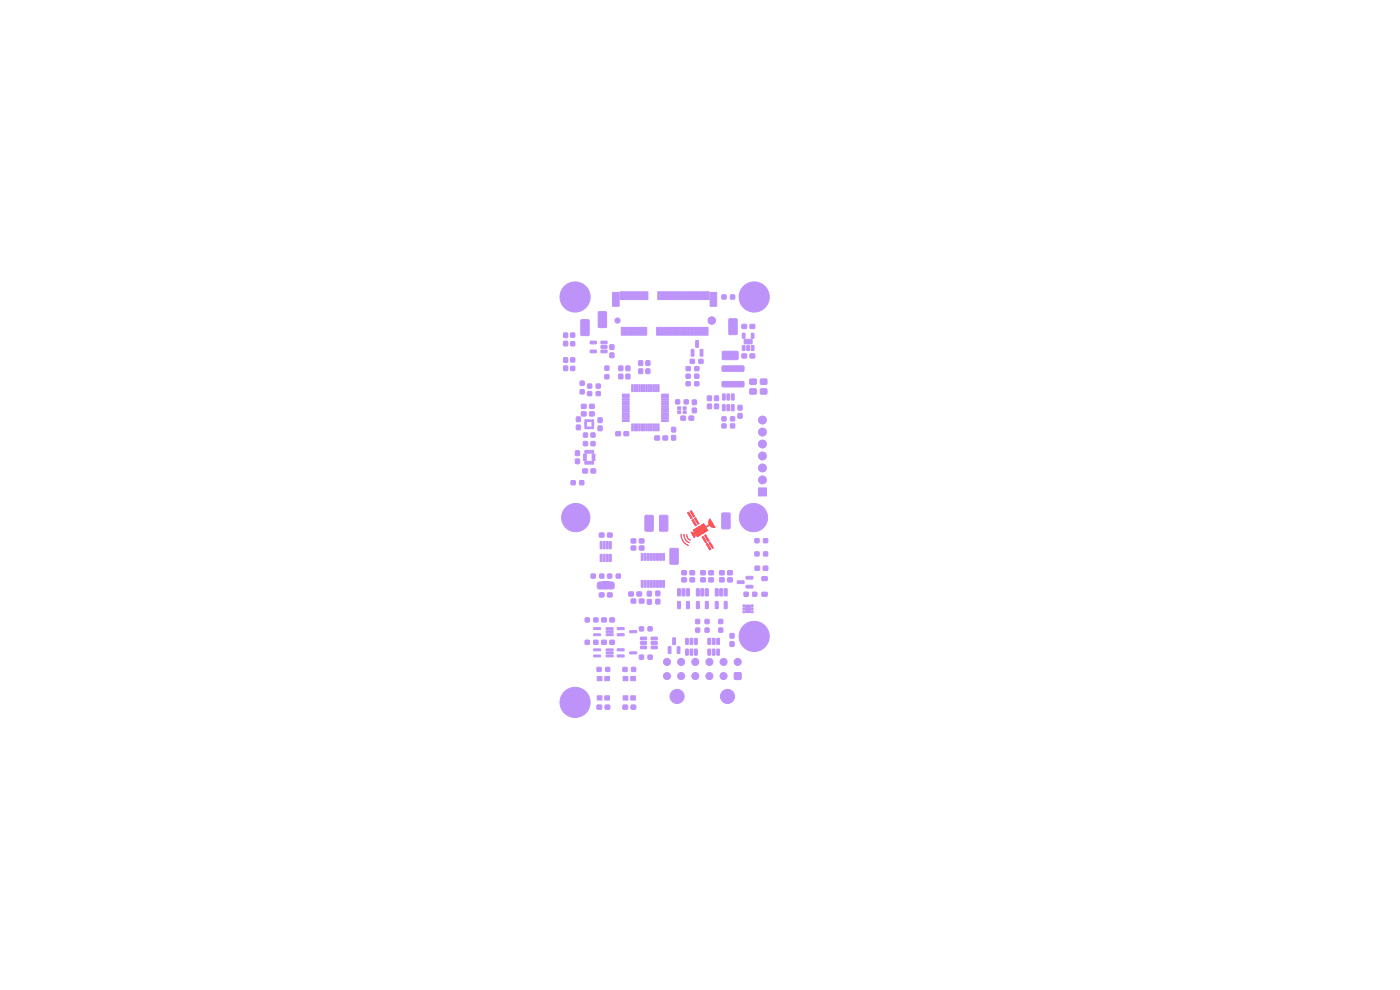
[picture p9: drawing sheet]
<svg xmlns="http://www.w3.org/2000/svg" width="297mm" height="210mm" viewBox="0 0 297 210" stroke-linecap="round" stroke-linejoin="round" font-family="sans-serif">
<path d="M127.8 123.5h1.5v1.5h-1.5z" fill="#bd93f9"/>
<g fill="#f55">
<path d="M145.6 113.3h.1a2 2 0 0 0 .9 1.3 1.06 1.06 0 0 1-1-1.3z"/>
<path d="M149.7 115.4l.4-.3 .7 1.2a.26 .26 0 0 1-.1 .4 .26 .26 0 0 1-.4-.2z"/>
<path d="M145 113.3l.1-.1a2.41 2.41 0 0 0 1.2 2 1.69 1.69 0 0 1-1.3-1.9z"/>
<path d="M149.3 113.5l.3-.1a1.69 1.69 0 0 1 .9 1.2l-.3 .4z"/>
<path d="M146.7 110.3l.3-.3 .7 1.1a.27 .27 0 0 1 0 .5 .27 .27 0 0 1-.4-.3z"/>
<path d="M147.2 109.9l.4-.2 .6 1a.29 .29 0 0 1 .1 .5 .29 .29 0 0 1-.5-.2z"/>
<path d="M148.9 113.8l.3-.2 .6 1a.34 .34 0 0 1 .2 .4 .34 .34 0 0 1-.4 .2z"/>
<path d="M145.8 108.7l.3-.2 .6 1a.35 .35 0 0 1 .3 .4 .35 .35 0 0 1-.4 .2z"/>
<path d="M146.3 108.4l.1-.1a.3 .3 0 0 1 .4 0 .3 .3 0 0 1 .1 .3l.4 .6a.31 .31 0 0 1 .2 .4 .31 .31 0 0 1-.4 .2z"/>
<path d="M144.4 113.2h.1a3.4 3.4 0 0 0 1 2.1l.6 .4a2.24 2.24 0 0 1-1.7-2.5z"/>
<path d="M150.3 115.1l.4-.3 .5 1a.33 .33 0 0 1 .2 .4 .33 .33 0 0 1-.4 .2z"/>
<path d="M146.5 112.8l.7 .1a.4 .4 0 0 1-.3-.5 .4 .4 0 0 1 .5-.3l1.9-1.1 .4 .5a.52 .52 0 0 0 .6-.4 1.03 1.03 0 0 1 .3-1.2l1.2 2-.2 .1a1.14 1.14 0 0 1-1.1-.5l-.4 .3a.18 .18 0 0 0-.2 .1 .18 .18 0 0 0 .2 .2l.2 .5-2 1.1a.42 .42 0 0 1-.5 .2 .42 .42 0 0 1-.3-.4v.1a.32 .32 0 0 1 0 .4 .32 .32 0 0 1-.3 .1z"/>
</g>
<g fill="#bd93f9" stroke="#bd93f9" stroke-width=".21">
<path d="M128.6 139h1.4l.1 .3-1.4 .1z"/>
<path d="M128.6 138.3h1.4l.1 .3-1.4 .1z"/>
<path d="M128.6 137.7h1.4l.1 .3-1.4 .1z"/>
<path d="M125.9 137.7h1.4l.1 .3-1.4 .1z"/>
<path d="M125.9 139h1.4l.1 .3-1.4 .1z"/>
<path d="M140 109.4l1.4-.1 .3 .2v3l-.2 .2h-1.4l-.2-.2z"/>
<path d="M128.3 79.5h.9v.8h-.9z"/>
<path d="M128.3 77.7h.9v.8h-.9z"/>
<path d="M135.5 78.3h.8v.9h-.8z"/>
<path d="M135.5 76.6h.8v.9h-.8z"/>
<path d="M155.2 83.6h.5v1.3l-.5-.1z"/>
<path d="M154.2 83.6h.6l-.1 1.3-.5-.1z"/>
<path d="M153.3 83.6h.5v1.3l-.5-.1z"/>
<path d="M153.3 85.9h.5v1.2h-.5z"/>
<path d="M154.2 85.9h.6l-.1 1.2h-.5z"/>
<path d="M155.2 85.9h.5v1.2h-.5z"/>
<path d="M159.4 129.6h.3v.4h-.3z"/>
<path d="M159.4 129h.3v.3h-.3z"/>
<path d="M159.4 128.3h.3v.4h-.3z"/>
<path d="M157.6 128.3h.4v.4h-.4z"/>
<path d="M157.6 129h.4v.3h-.4z"/>
<path d="M157.6 129.6h.4v.4h-.4z"/>
<path d="M158.2 128.4h1v1.6h-1z"/>
<path d="M154.9 136.2h.8v.9h-.8z"/>
<path d="M154.9 134.4h.8v.9h-.8z"/>
<path d="M152.7 122.6h.9v.8h-.9z"/>
<path d="M154.4 122.6h.9v.8h-.9z"/>
<path d="M129.4 74.9h.8v.9h-.8z"/>
<path d="M129.4 73.2h.8v.9h-.8z"/>
<path d="M145.6 81h.8v.8h-.8z"/>
<path d="M147.4 81h.8v.8h-.8z"/>
<path d="M132.2 149.6h.9v.8h-.9z"/>
<path d="M133.9 149.6h.9v.8h-.9z"/>
<path d="M123.1 82.7h.8v.8h-.8z"/>
<path d="M123.1 80.9h.8v.8h-.8z"/>
<path d="M157.4 68.8h1v.9h-1z"/>
<path d="M159.1 68.8h1v.9h-1z"/>
<path d="M143.8 87.2h.6v.5h-.6z"/>
<path d="M144.9 87.2h.7v.5h-.7z"/>
<path d="M144.9 86.3h.7v.6h-.7z"/>
<path d="M143.8 86.3h.6v.6h-.6z"/>
<path d="M149.6 133.2h.8v.9h-.8z"/>
<path d="M149.6 131.4h.8v.9h-.8z"/>
<path d="M153.3 74.6l3.1-.1 .2 .3v1.3l-.3 .2h-2.9l-.2-.2z"/>
<path d="M145.7 124.9l.6 .1-.1 1.4-.6-.1z"/>
<path d="M144.7 124.9l.6 .1-.1 1.4-.5-.1z"/>
<path d="M143.8 124.9l.6 .1-.1 1.4-.6-.1z"/>
<path d="M143.8 127.6l.6 .1-.1 1.4-.6-.1z"/>
<path d="M145.7 127.6l.6 .1-.1 1.4-.6-.1z"/>
<path d="M150.2 137.7l.5 .1v1.2l-.5-.1z"/>
<path d="M151.1 137.7l.6 .1-.1 1.2-.5-.1z"/>
<path d="M152.1 137.7l.5 .1v1.2l-.5-.1z"/>
<path d="M152.1 135.4l.5 .1v1.2l-.5-.1z"/>
<path d="M151.1 135.4l.6 .1-.1 1.2-.5-.1z"/>
<path d="M150.2 135.4l.5 .1v1.2l-.5-.1z"/>
<path d="M144.7 122.6h.9v.8h-.9z"/>
<path d="M146.4 122.6h.9v.8h-.9z"/>
<path d="M124.1 90.6h.3v.4h-.3z"/>
<path d="M124.6 90.6h.3v.4h-.3z"/>
<path d="M125.1 90.6h.3v.4h-.3z"/>
<path d="M125.6 90.6h.3v.4h-.3z"/>
<path d="M125.6 90.1h.3v.3h-.3z"/>
<path d="M125.6 89.6h.3v.3h-.3z"/>
<path d="M125.6 89.1h.3v.3h-.3z"/>
<path d="M125.1 89.1h.3v.3h-.3z"/>
<path d="M124.6 89.1h.3v.3h-.3z"/>
<path d="M124.1 89.1h.3v.3h-.3z"/>
<path d="M124 89.6h.4v.3h-.4z"/>
<path d="M124 90.1h.4v.3h-.4z"/>
<path d="M161.7 122.4h1v.7h-1z"/>
<path d="M161.7 125.7h1v.7h-1z"/>
<path d="M135.7 139h.8v.8h-.8z"/>
<path d="M137.5 139h.8v.8h-.8z"/>
<path d="M143.3 84.8h.9v.9h-.9z"/>
<path d="M145.2 84.8h.8v.9h-.8z"/>
<path d="M158.3 124.2h1.3l.1 .5h-1.3z"/>
<path d="M158.3 122.3h1.3l.1 .5h-1.3z"/>
<path d="M156.4 123.2h1.4l.1 .5-1.4 .1z"/>
<path d="M149.7 124.9l.6 .1-.1 1.4-.6-.1z"/>
<path d="M148.7 124.9l.6 .1-.1 1.4-.5-.1z"/>
<path d="M147.8 124.9l.6 .1-.1 1.4-.6-.1z"/>
<path d="M147.8 127.6l.6 .1-.1 1.4-.6-.1z"/>
<path d="M149.7 127.6l.6 .1-.1 1.4-.6-.1z"/>
<path d="M119.6 70.7h.8v.9h-.8z"/>
<path d="M119.6 72.4h.8v.9h-.8z"/>
<path d="M126.9 123.6l.9-.1v1.5l-.7-.1-.3-.1-.1-.9z"/>
<path d="M128 123.5h1v1.5h-1z"/>
<path d="M129.3 123.5h.7l.3 .3v.7l-.3 .4-.7 .1z"/>
<path d="M132.2 147.6h1v.9h-1z"/>
<path d="M132.2 143.5h1v.9h-1z"/>
<path d="M133.8 147.6h1v.9h-1z"/>
<path d="M133.8 143.5h1v.9h-1z"/>
<path d="M126 131.1h.8v.8h-.8z"/>
<path d="M124.2 131.1h.8v.8h-.8z"/>
<path d="M155 89.9h.8v.9h-.8z"/>
<path d="M153.2 89.9h.8v.9h-.8z"/>
<path d="M148.3 76.2h.8v.9h-.8z"/>
<path d="M146.5 76.2h.8v.9h-.8z"/>
<path d="M137.3 127.2h.9v.9h-.9z"/>
<path d="M137.3 125.5h.9v.9h-.9z"/>
<path d="M152.5 133.2h.8v.9h-.8z"/>
<path d="M152.5 131.4h.8v.9h-.8z"/>
<path d="M157.5 73.3l.6 .1-.1 1-.5-.1z"/>
<path d="M158.5 73.3l.5 .1-.1 1-.5-.1z"/>
<path d="M159.4 73.3l.6 .1-.1 1-.5-.1z"/>
<path d="M159.4 70.7l.6 .1-.1 1-.5-.1z"/>
<path d="M157.5 70.7l.6 .1-.1 1-.5-.1z"/>
<path d="M157.9 72h1.6l.1 .8-1.6 .1z"/>
<path d="M153.2 62.6h.8v.8h-.8z"/>
<path d="M155 62.6h.8v.8h-.8z"/>
<path d="M122.3 88.5h.8v.9h-.8z"/>
<path d="M122.3 90.2h.8v.9h-.8z"/>
<path d="M141.8 137.2l.5 .1v1.3l-.5-.1z"/>
<path d="M143.7 137.2l.5 .1v1.3l-.5-.1z"/>
<path d="M142.7 135.3l.6 .1-.1 1.4-.5-.1z"/>
<path d="M121.1 77.7h.8v.9h-.8z"/>
<path d="M121.1 75.9h.8v.9h-.8z"/>
<path d="M147.6 133.2h.8v.9h-.8z"/>
<path d="M147.6 131.4h.8v.9h-.8z"/>
<path d="M153.7 124.9l.6 .1-.1 1.4-.6-.1z"/>
<path d="M152.7 124.9l.6 .1-.1 1.4-.5-.1z"/>
<path d="M151.8 124.9l.6 .1-.1 1.4-.6-.1z"/>
<path d="M151.8 127.6l.6 .1-.1 1.4-.6-.1z"/>
<path d="M153.7 127.6l.6 .1-.1 1.4-.6-.1z"/>
<path d="M129.3 114.9l.4 .1-.1 1.4-.3-.1z"/>
<path d="M128.7 114.9l.3 .1-.1 1.4-.3-.1z"/>
<path d="M128 114.9l.4 .1-.1 1.4-.3-.1z"/>
<path d="M127.3 114.9l.4 .1-.1 1.4-.3-.1z"/>
<path d="M127.3 117.6l.4 .1-.1 1.4-.3-.1z"/>
<path d="M128 117.6l.4 .1-.1 1.4-.3-.1z"/>
<path d="M128.7 117.6l.3 .1-.1 1.4-.3-.1z"/>
<path d="M129.3 117.6l.4 .1-.1 1.4-.3-.1z"/>
<path d="M123 102h.8v.8h-.8z"/>
<path d="M121.2 102h.8v.8h-.8z"/>
<path d="M128.9 121.8h.9v.8h-.9z"/>
<path d="M130.7 121.8h.9v.8h-.9z"/>
<path d="M128.9 113.1h.9v.8h-.9z"/>
<path d="M127.2 113.1h.9v.8h-.9z"/>
<path d="M132.8 79.4h.8v.9h-.8z"/>
<path d="M132.8 77.7h.8v.9h-.8z"/>
<path d="M153.2 81l4.4-.1 .2 .2v.7l-.2 .3h-4.2l-.2-.3z"/>
<path d="M153.2 77.7l4.4-.1 .2 .2v.7l-.2 .3h-4.2l-.2-.3z"/>
<path d="M126.9 90.4h.8v.9h-.8z"/>
<path d="M126.9 88.7h.8v.9h-.8z"/>
<path d="M144.7 121.1h.9v.8h-.9z"/>
<path d="M146.4 121.1h.9v.8h-.9z"/>
<path d="M135.9 135.2l1.2-.1 .1 .5-1.3 .1z"/>
<path d="M135.9 136.1h1.2l.1 .5-1.3 .1z"/>
<path d="M135.9 137.1l1.2-.1 .1 .5-1.3 .1z"/>
<path d="M138.2 137.1l1.2-.1v.5l-1.2 .1z"/>
<path d="M138.2 136.1h1.2v.5l-1.2 .1z"/>
<path d="M138.2 135.2l1.2-.1v.5l-1.2 .1z"/>
<path d="M140.4 89.1h1.3l.1 .2-1.4 .1z"/>
<path d="M140.4 88.6h1.3l.1 .2-1.4 .1z"/>
<path d="M140.4 88.1h1.3l.1 .2-1.4 .1z"/>
<path d="M140.4 87.6h1.3l.1 .2-1.4 .1z"/>
<path d="M140.4 87.1h1.3l.1 .2-1.4 .1z"/>
<path d="M140.4 86.6h1.3l.1 .2-1.4 .1z"/>
<path d="M140.4 86.1h1.3l.1 .2-1.4 .1z"/>
<path d="M140.4 85.6h1.3l.1 .2-1.4 .1z"/>
<path d="M140.4 85.1h1.3l.1 .2-1.4 .1z"/>
<path d="M140.4 84.6h1.3l.1 .2-1.4 .1z"/>
<path d="M140.4 84.1h1.3l.1 .2-1.4 .1z"/>
<path d="M140.4 83.6h1.3l.1 .2-1.4 .1z"/>
<path d="M139.5 81.6l.3 .1-.1 1.4-.2-.1z"/>
<path d="M139 81.6l.3 .1-.1 1.4-.2-.1z"/>
<path d="M138.5 81.6l.3 .1-.1 1.4-.2-.1z"/>
<path d="M138 81.6l.3 .1-.1 1.4-.2-.1z"/>
<path d="M137.5 81.6l.3 .1-.1 1.4-.2-.1z"/>
<path d="M137 81.6l.3 .1-.1 1.4-.2-.1z"/>
<path d="M136.5 81.6l.3 .1-.1 1.4-.2-.1z"/>
<path d="M136 81.6l.3 .1-.1 1.4-.2-.1z"/>
<path d="M135.5 81.6l.3 .1-.1 1.4-.2-.1z"/>
<path d="M135 81.6l.3 .1-.1 1.4-.2-.1z"/>
<path d="M134.5 81.6l.3 .1-.1 1.4-.2-.1z"/>
<path d="M134 81.6l.3 .1-.1 1.4-.2-.1z"/>
<path d="M132 83.6h1.4l.1 .2-1.4 .1z"/>
<path d="M132 84.1h1.4l.1 .2-1.4 .1z"/>
<path d="M132 84.6h1.4l.1 .2-1.4 .1z"/>
<path d="M132 85.1h1.4l.1 .2-1.4 .1z"/>
<path d="M132 85.6h1.4l.1 .2-1.4 .1z"/>
<path d="M132 86.1h1.4l.1 .2-1.4 .1z"/>
<path d="M132 86.6h1.4l.1 .2-1.4 .1z"/>
<path d="M132 87.1h1.4l.1 .2-1.4 .1z"/>
<path d="M132 87.6h1.4l.1 .2-1.4 .1z"/>
<path d="M132 88.1h1.4l.1 .2-1.4 .1z"/>
<path d="M132 88.6h1.4l.1 .2-1.4 .1z"/>
<path d="M132 89.1h1.4l.1 .2-1.4 .1z"/>
<path d="M134 89.9l.3 .1-.1 1.4-.2-.1z"/>
<path d="M134.5 89.9l.3 .1-.1 1.4-.2-.1z"/>
<path d="M135 89.9l.3 .1-.1 1.4-.2-.1z"/>
<path d="M135.5 89.9l.3 .1-.1 1.4-.2-.1z"/>
<path d="M136 89.9l.3 .1-.1 1.4-.2-.1z"/>
<path d="M136.5 89.9l.3 .1-.1 1.4-.2-.1z"/>
<path d="M137 89.9l.3 .1-.1 1.4-.2-.1z"/>
<path d="M137.5 89.9l.3 .1-.1 1.4-.2-.1z"/>
<path d="M138 89.9l.3 .1-.1 1.4-.2-.1z"/>
<path d="M138.5 89.9l.3 .1-.1 1.4-.2-.1z"/>
<path d="M139 89.9l.3 .1-.1 1.4-.2-.1z"/>
<path d="M139.5 89.9l.3 .1-.1 1.4-.2-.1z"/>
<path d="M123.8 91.9h.8v.8h-.8z"/>
<path d="M123.8 93.7h.8v.8h-.8z"/>
<path d="M160.2 120.1h.9v.8h-.9z"/>
<path d="M161.9 120.1h1v.8h-1z"/>
<path d="M126.5 83.1h.8v.8h-.8z"/>
<path d="M124.7 83.1h.8v.8h-.8z"/>
<path d="M136.9 109.4l1.4-.1 .3 .2v3l-.2 .2h-1.4l-.2-.2z"/>
<path d="M134 141.6h.8v.8h-.8z"/>
<path d="M132.2 141.6h.8v.8h-.8z"/>
<path d="M148.7 121.1h.9v.8h-.9z"/>
<path d="M150.4 121.1h.9v.8h-.9z"/>
<path d="M142.2 116.4l1.4-.1 .3 .2v3l-.2 .2h-1.3l-.3-.2z"/>
<path d="M119.6 75.9h.8v.9h-.8z"/>
<path d="M119.6 77.7h.8v.9h-.8z"/>
<path d="M145.6 77.8h.8v.8h-.8z"/>
<path d="M147.4 77.8h.8v.8h-.8z"/>
<path d="M152.7 121.1h.9v.8h-.9z"/>
<path d="M154.4 121.1h.9v.8h-.9z"/>
<path d="M125.6 95.6h.3v.5h-.3z"/>
<path d="M125.1 95.6h.3v.5h-.3z"/>
<path d="M124.6 95.6h.3v.5h-.3z"/>
<path d="M124.1 95.6h.3v.5h-.3z"/>
<path d="M123.8 96.4l.5-.1 .1 .3-.6 .1z"/>
<path d="M123.8 96.9l.5-.1 .1 .3-.6 .1z"/>
<path d="M123.8 97.4l.5-.1 .1 .3-.6 .1z"/>
<path d="M124.1 97.9h.3v.6l-.3-.1z"/>
<path d="M124.6 97.9h.3v.6l-.3-.1z"/>
<path d="M125.1 97.9h.3v.6l-.3-.1z"/>
<path d="M125.6 97.9h.3v.6l-.3-.1z"/>
<path d="M125.6 97.4l.6-.1v.3l-.5 .1z"/>
<path d="M125.6 96.9l.6-.1v.3l-.5 .1z"/>
<path d="M125.6 96.4l.6-.1v.3l-.5 .1z"/>
<path d="M133.4 125.6h1v.8h-1z"/>
<path d="M135.1 125.6h1v.8h-1z"/>
<path d="M136.1 123.2h.3v1.4l-.4-.1z"/>
<path d="M136.7 123.2h.4l-.1 1.4-.3-.1z"/>
<path d="M137.4 123.2h.3v1.4l-.4-.1z"/>
<path d="M138 123.2h.4l-.1 1.4-.3-.1z"/>
<path d="M138.7 123.2h.3v1.4l-.4-.1z"/>
<path d="M139.3 123.2h.4l-.1 1.4-.3-.1z"/>
<path d="M140 123.2h.3v1.4l-.4-.1z"/>
<path d="M140.6 123.2h.4l-.1 1.4-.3-.1z"/>
<path d="M140.6 117.4l.4 .1-.1 1.4-.3-.1z"/>
<path d="M140 117.4l.3 .1v1.4l-.4-.1z"/>
<path d="M139.3 117.4l.4 .1-.1 1.4-.3-.1z"/>
<path d="M138.7 117.4l.3 .1v1.4l-.4-.1z"/>
<path d="M138 117.4l.4 .1-.1 1.4-.3-.1z"/>
<path d="M137.4 117.4l.3 .1v1.4l-.4-.1z"/>
<path d="M136.7 117.4l.4 .1-.1 1.4-.3-.1z"/>
<path d="M136.1 117.4l.3 .1v1.4l-.4-.1z"/>
<path d="M156.6 87.7h.8v1h-.8z"/>
<path d="M156.6 86h.8v1h-.8z"/>
<path d="M129.4 131.1h.9v.8h-.9z"/>
<path d="M127.7 131.1h.9v.8h-.9z"/>
<path d="M151.6 84h.8v1h-.8z"/>
<path d="M151.6 85.7h.8v1h-.8z"/>
<path d="M135.7 133h.8v.8h-.8z"/>
<path d="M137.5 133h.8v.8h-.8z"/>
<path d="M159.1 80.4h1.3v1.1h-1.3z"/>
<path d="M159.1 82.5h1.3v1.1h-1.3z"/>
<path d="M128.5 141.6h.8v.8h-.8z"/>
<path d="M126.7 141.6h.8v.8h-.8z"/>
<path d="M162 117.1h.8v.8h-.8z"/>
<path d="M160.2 117.1h.8v.8h-.8z"/>
<path d="M154.7 67.7l1.4-.1 .3 .2v3l-.2 .2h-1.4l-.2-.2z"/>
<path d="M121.1 72.5h.8v.8h-.8z"/>
<path d="M121.1 70.7h.8v.8h-.8z"/>
<path d="M148.7 122.6h.9v.8h-.9z"/>
<path d="M150.4 122.6h.9v.8h-.9z"/>
<path d="M131.3 79.4h.8v.9h-.8z"/>
<path d="M131.3 77.7h.8v.9h-.8z"/>
<path d="M126 135.8h.8v.8h-.8z"/>
<path d="M124.2 135.8h.8v.8h-.8z"/>
<path d="M150.1 84h.8v1h-.8z"/>
<path d="M150.1 85.7h.8v1h-.8z"/>
<path d="M132.4 91.6h.9v.8h-.9z"/>
<path d="M130.7 91.6h.9v.8h-.9z"/>
<path d="M122.1 95.7h.8v.9h-.8z"/>
<path d="M122.1 97.4h.8v.9h-.8z"/>
<path d="M131 137.7l1.4-.1v.4l-1.4 .1z"/>
<path d="M131 139l1.4-.1v.4l-1.4 .1z"/>
<path d="M133.6 138.3h1.4l.1 .4h-1.5z"/>
<path d="M139.1 127.1h.9v1h-.9z"/>
<path d="M139.1 125.4h.9v1h-.9z"/>
<path d="M126.7 147.6h1v.9h-1z"/>
<path d="M126.7 143.5h1v.9h-1z"/>
<path d="M128.3 147.6h1v.9h-1z"/>
<path d="M128.3 143.5h1v.9h-1z"/>
<path d="M123.4 85.8h.9v.8h-.9z"/>
<path d="M125.1 85.8h.9v.8h-.9z"/>
<path d="M153.2 88.4h.8v.9h-.8z"/>
<path d="M155 88.4h.8v.9h-.8z"/>
<path d="M160.9 103.5h1.7v1.7h-1.7z"/>
<path d="M140.7 92.5h.9v.8h-.9z"/>
<path d="M138.9 92.5h1v.8h-1z"/>
<path d="M125.4 91.9h.8v.8h-.8z"/>
<path d="M125.4 93.7h.8v.8h-.8z"/>
<path d="M126.5 81.5h.8v.8h-.8z"/>
<path d="M124.7 81.5h.8v.8h-.8z"/>
<path d="M159.7 125.6h.8v.9h-.8z"/>
<path d="M157.9 125.6h.8v.9h-.8z"/>
<path d="M155.8 142.7h1.4v1.4h-1.4z"/>
<path d="M157.4 75.1h1v.8h-1z"/>
<path d="M159.1 75.1h1v.8h-1z"/>
<path d="M131.6 61.9h.3v1.6h-.3z"/>
<path d="M131.8 69.5h.4v1.6h-.4z"/>
<path d="M132.1 61.9h.3v1.6h-.3z"/>
<path d="M132.3 69.5h.4v1.6h-.4z"/>
<path d="M132.6 61.9h.3v1.6h-.3z"/>
<path d="M132.8 69.5h.4v1.6h-.4z"/>
<path d="M133.1 61.9h.3v1.6h-.3z"/>
<path d="M133.3 69.5h.4v1.6h-.4z"/>
<path d="M133.6 61.9h.3v1.6h-.3z"/>
<path d="M133.8 69.5h.4v1.6h-.4z"/>
<path d="M134.1 61.9h.3v1.6h-.3z"/>
<path d="M134.3 69.5h.4v1.6h-.4z"/>
<path d="M134.6 61.9h.3v1.6h-.3z"/>
<path d="M134.8 69.5h.4v1.6h-.4z"/>
<path d="M135.1 61.9h.3v1.6h-.3z"/>
<path d="M135.3 69.5h.4v1.6h-.4z"/>
<path d="M135.6 61.9h.3v1.6h-.3z"/>
<path d="M135.8 69.5h.4v1.6h-.4z"/>
<path d="M136.1 61.9h.3v1.6h-.3z"/>
<path d="M136.3 69.5h.4v1.6h-.4z"/>
<path d="M136.6 61.9h.3v1.6h-.3z"/>
<path d="M136.8 69.5h.4v1.6h-.4z"/>
<path d="M137.1 61.9h.3v1.6h-.3z"/>
<path d="M139.3 69.5h.4v1.6h-.4z"/>
<path d="M139.6 61.9h.3v1.6h-.3z"/>
<path d="M139.8 69.5h.4v1.6h-.4z"/>
<path d="M140.1 61.9h.3v1.6h-.3z"/>
<path d="M140.3 69.5h.4v1.6h-.4z"/>
<path d="M140.6 61.9h.3v1.6h-.3z"/>
<path d="M140.8 69.5h.4v1.6h-.4z"/>
<path d="M141.1 61.9h.3v1.6h-.3z"/>
<path d="M141.3 69.5h.4v1.6h-.4z"/>
<path d="M141.6 61.9h.3v1.6h-.3z"/>
<path d="M141.8 69.5h.4v1.6h-.4z"/>
<path d="M142.1 61.9h.3v1.6h-.3z"/>
<path d="M142.3 69.5h.4v1.6h-.4z"/>
<path d="M142.6 61.9h.3v1.6h-.3z"/>
<path d="M142.8 69.5h.4v1.6h-.4z"/>
<path d="M143.1 61.9h.3v1.6h-.3z"/>
<path d="M143.3 69.5h.4v1.6h-.4z"/>
<path d="M143.6 61.9h.3v1.6h-.3z"/>
<path d="M143.8 69.5h.4v1.6h-.4z"/>
<path d="M144.1 61.9h.3v1.6h-.3z"/>
<path d="M144.3 69.5h.4v1.6h-.4z"/>
<path d="M144.6 61.9h.3v1.6h-.3z"/>
<path d="M144.8 69.5h.4v1.6h-.4z"/>
<path d="M145.1 61.9h.3v1.6h-.3z"/>
<path d="M145.3 69.5h.4v1.6h-.4z"/>
<path d="M145.6 61.9h.3v1.6h-.3z"/>
<path d="M145.8 69.5h.4v1.6h-.4z"/>
<path d="M146.1 61.9h.3v1.6h-.3z"/>
<path d="M146.3 69.5h.4v1.6h-.4z"/>
<path d="M146.6 61.9h.3v1.6h-.3z"/>
<path d="M146.8 69.5h.4v1.6h-.4z"/>
<path d="M147.1 61.9h.3v1.6h-.3z"/>
<path d="M147.3 69.5h.4v1.6h-.4z"/>
<path d="M147.6 61.9h.3v1.6h-.3z"/>
<path d="M147.8 69.5h.4v1.6h-.4z"/>
<path d="M148.1 61.9h.3v1.6h-.3z"/>
<path d="M148.3 69.5h.4v1.6h-.4z"/>
<path d="M148.6 61.9h.3v1.6h-.3z"/>
<path d="M148.8 69.5h.4v1.6h-.4z"/>
<path d="M149.1 61.9h.3v1.6h-.3z"/>
<path d="M149.3 69.5h.4v1.6h-.4z"/>
<path d="M149.6 61.9h.3v1.6h-.3z"/>
<path d="M149.8 69.5h.4v1.6h-.4z"/>
<path d="M150.1 61.9h.3v1.6h-.3z"/>
<path d="M130 62.1h1.3v2.9l-1.3-.1z"/>
<path d="M150.7 62.1h1.3v2.9l-1.3-.1z"/>
<path d="M131 133.2l1.4-.1v.4l-1.4 .1z"/>
<path d="M131 134.5l1.4-.1v.4l-1.4 .1z"/>
<path d="M133.6 133.8h1.4l.1 .4h-1.5z"/>
<path d="M162 114.3h.8v.8h-.8z"/>
<path d="M160.2 114.3h.8v.8h-.8z"/>
<path d="M133.9 114.3h1v.9h-1z"/>
<path d="M135.6 114.3h1v.9h-1z"/>
<path d="M137 78.3h.8v.9h-.8z"/>
<path d="M137 76.6h.8v.9h-.8z"/>
<path d="M135.6 127.1h1v.8h-1z"/>
<path d="M133.9 127.1h1v.8h-1z"/>
<path d="M144.5 88.3h.9v.8h-.9z"/>
<path d="M146.2 88.3h.9v.8h-.9z"/>
<path d="M153.2 108.9l1.5-.1 .2 .2v3l-.2 .2h-1.4l-.2-.2z"/>
<path d="M146.9 84.9h.8v.9h-.8z"/>
<path d="M146.9 86.6h.8v.9h-.8z"/>
<path d="M161.3 80.4h1.4v1.1h-1.4z"/>
<path d="M161.3 82.5h1.4v1.1h-1.4z"/>
<path d="M133.9 115.8h1v.9h-1z"/>
<path d="M135.6 115.8h1v.9h-1z"/>
<path d="M127.2 125.8h.9v.8h-.9z"/>
<path d="M128.9 125.8h.9v.8h-.9z"/>
<path d="M142.5 90.7h.8v.9h-.8z"/>
<path d="M142.5 92.4h.8v.9h-.8z"/>
<path d="M123.7 99.5h.9v.8h-.9z"/>
<path d="M125.4 99.5h.9v.8h-.9z"/>
<path d="M129.4 135.8h.9v.9h-.9z"/>
<path d="M127.7 135.8h.9v.9h-.9z"/>
<path d="M128.6 134.5h1.4l.1 .3-1.4 .1z"/>
<path d="M128.6 133.8h1.4l.1 .3-1.4 .1z"/>
<path d="M128.6 133.2h1.4l.1 .3-1.4 .1z"/>
<path d="M125.9 133.2h1.4l.1 .3-1.4 .1z"/>
<path d="M125.9 134.5h1.4l.1 .3-1.4 .1z"/>
<path d="M123.3 67.9l1.4-.1 .3 .2v3l-.2 .2h-1.3l-.3-.2z"/>
<path d="M146.7 74.1l.5 .1-.1 1.4-.5-.1z"/>
<path d="M148.6 74.1l.5 .1-.1 1.4-.5-.1z"/>
<path d="M147.6 72.3h.6l-.1 1.4-.5-.1z"/>
<path d="M127 66.2l1.5-.1 .2 .2v3l-.2 .2h-1.4l-.2-.2z"/>
<path d="M127.5 74.3h1.2l.1 .5h-1.2z"/>
<path d="M127.5 73.3h1.2l.1 .5-1.2 .1z"/>
<path d="M127.5 72.4h1.2l.1 .5h-1.2z"/>
<path d="M125.2 72.4h1.2l.1 .5h-1.2z"/>
<path d="M125.2 74.3h1.2l.1 .5h-1.2z"/>
<path d="M145.6 79.4h.8v.8h-.8z"/>
<path d="M147.4 79.4h.8v.8h-.8z"/>
<path d="M126.7 149.6h.9v.8h-.9z"/>
<path d="M128.4 149.6h.9v.8h-.9z"/>
<path d="M123.4 87.4h.9v.8h-.9z"/>
<path d="M125.1 87.4h.9v.8h-.9z"/>
<path d="M125.4 121.8h.9v.8h-.9z"/>
<path d="M127.2 121.8h.9v.8h-.9z"/>
<path d="M147.4 135.4l.5 .1-.1 1.2-.4-.1z"/>
<path d="M146.4 135.4l.6 .1-.1 1.2-.5-.1z"/>
<path d="M145.5 135.4l.5 .1-.1 1.2-.4-.1z"/>
<path d="M145.5 137.7l.5 .1-.1 1.2-.4-.1z"/>
<path d="M146.4 137.7l.6 .1-.1 1.2-.5-.1z"/>
<path d="M147.4 137.7l.5 .1-.1 1.2-.4-.1z"/>
<circle cx="122" cy="60.6" r=".4"/>
<circle cx="123.7" cy="61.3" r=".4"/>
<circle cx="120.3" cy="61.3" r=".4"/>
<circle cx="124.4" cy="63" r=".4"/>
<circle cx="122" cy="63" r="3.2"/>
<circle cx="119.6" cy="63" r=".4"/>
<circle cx="123.7" cy="64.7" r=".4"/>
<circle cx="120.3" cy="64.7" r=".4"/>
<circle cx="122" cy="65.4" r=".4"/>
<circle cx="160" cy="60.6" r=".4"/>
<circle cx="161.7" cy="61.3" r=".4"/>
<circle cx="158.3" cy="61.3" r=".4"/>
<circle cx="162.4" cy="63" r=".4"/>
<circle cx="160" cy="63" r="3.2"/>
<circle cx="157.6" cy="63" r=".4"/>
<circle cx="161.7" cy="64.7" r=".4"/>
<circle cx="158.3" cy="64.7" r=".4"/>
<circle cx="160" cy="65.4" r=".4"/>
<circle cx="160" cy="132.6" r=".4"/>
<circle cx="161.7" cy="133.3" r=".4"/>
<circle cx="158.3" cy="133.3" r=".4"/>
<circle cx="162.4" cy="135" r=".4"/>
<circle cx="160" cy="135" r="3.2"/>
<circle cx="157.6" cy="135" r=".4"/>
<circle cx="161.7" cy="136.7" r=".4"/>
<circle cx="158.3" cy="136.7" r=".4"/>
<circle cx="160" cy="137.4" r=".4"/>
<circle cx="122.1" cy="109.8" r="3"/>
<circle cx="161.8" cy="101.8" r=".85"/>
<circle cx="161.8" cy="99.3" r=".85"/>
<circle cx="161.8" cy="96.7" r=".85"/>
<circle cx="161.8" cy="94.2" r=".85"/>
<circle cx="161.8" cy="91.6" r=".85"/>
<circle cx="161.8" cy="89.1" r=".85"/>
<circle cx="154.3" cy="147.7" r="1.5"/>
<circle cx="143.6" cy="147.7" r="1.5"/>
<circle cx="153.5" cy="143.4" r=".75"/>
<circle cx="150.5" cy="143.4" r=".75"/>
<circle cx="147.5" cy="143.4" r=".75"/>
<circle cx="144.5" cy="143.4" r=".75"/>
<circle cx="141.5" cy="143.4" r=".75"/>
<circle cx="156.5" cy="140.4" r=".75"/>
<circle cx="153.5" cy="140.4" r=".75"/>
<circle cx="150.5" cy="140.4" r=".75"/>
<circle cx="147.5" cy="140.4" r=".75"/>
<circle cx="144.5" cy="140.4" r=".75"/>
<circle cx="141.5" cy="140.4" r=".75"/>
<circle cx="131" cy="68" r=".55"/>
<circle cx="151" cy="68" r=".8"/>
<circle cx="122" cy="146.6" r=".4"/>
<circle cx="123.7" cy="147.3" r=".4"/>
<circle cx="120.3" cy="147.3" r=".4"/>
<circle cx="124.4" cy="149" r=".4"/>
<circle cx="122" cy="149" r="3.2"/>
<circle cx="119.6" cy="149" r=".4"/>
<circle cx="123.7" cy="150.7" r=".4"/>
<circle cx="120.3" cy="150.7" r=".4"/>
<circle cx="122" cy="151.4" r=".4"/>
<circle cx="159.8" cy="109.8" r="3"/>
</g>
</svg>
